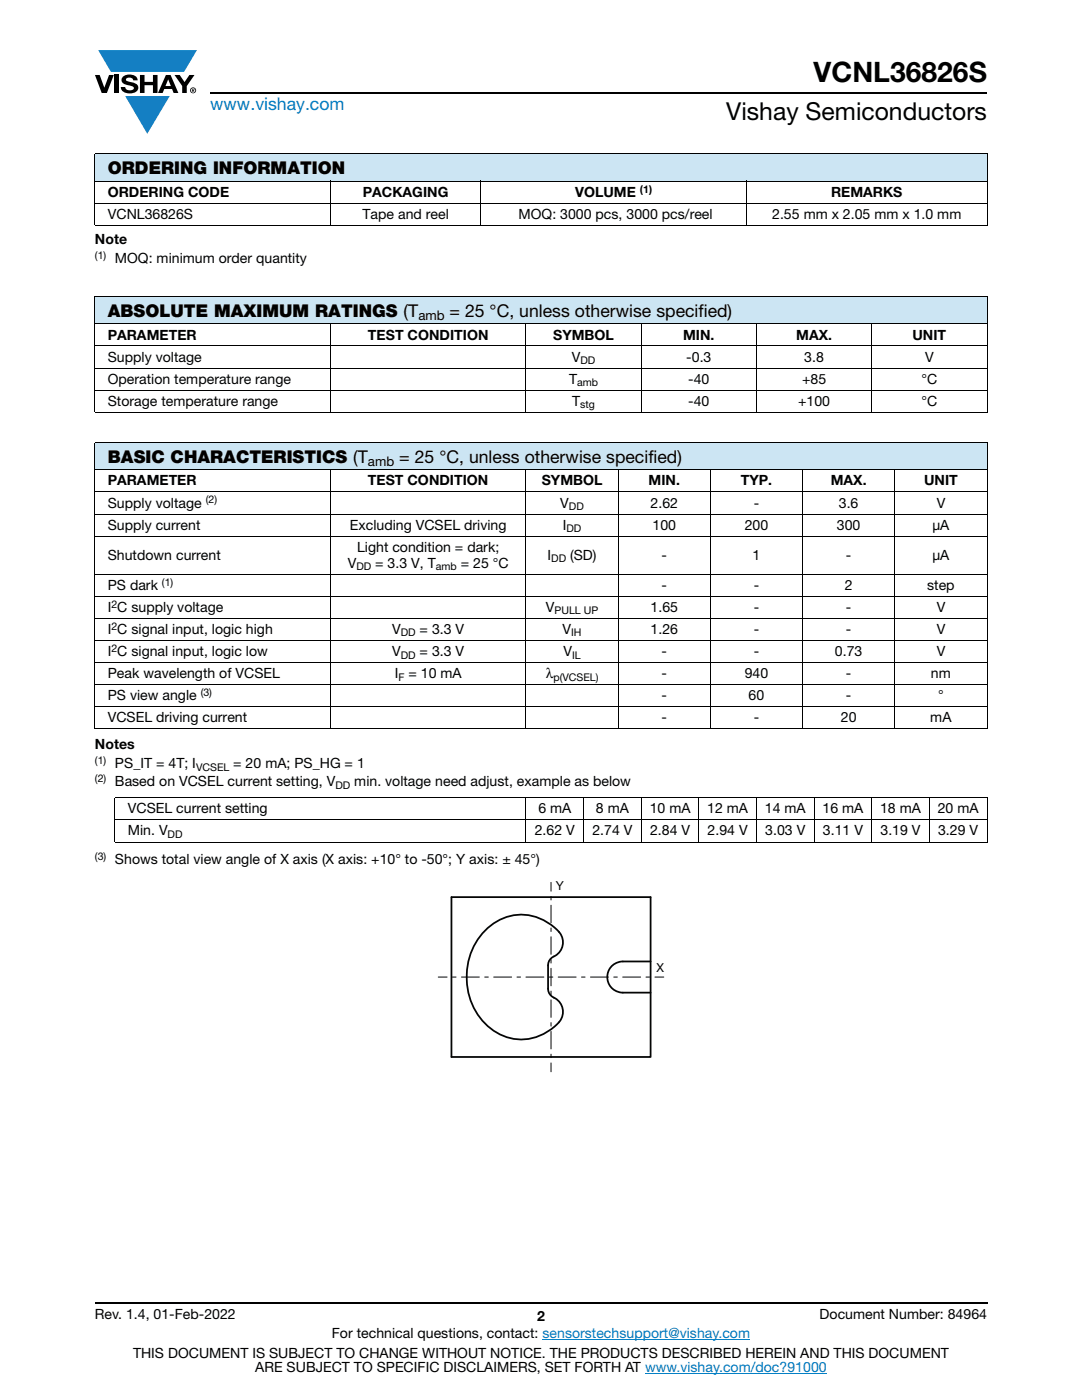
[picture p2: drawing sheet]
<svg xmlns="http://www.w3.org/2000/svg" width="216mm" height="279mm" viewBox="0 0 216 279" stroke-linecap="round" stroke-linejoin="round" font-family="sans-serif">
<defs><g id="words">
<text font-size="5.6" x="162.3" y="16.4">VCNL36826S</text>
<text font-size="4.9" x="144.9" y="24">Vishay Semiconductors</text>
<text font-size="3.5" fill="#007ec4" x="42" y="21.9">www.vishay.com</text>
<g font-size="3.5">
<text x="21.5" y="34.8">ORDERING INFORMATION</text>
<text x="21.5" y="63.2">ABSOLUTE MAXIMUM RATINGS (T</text>
<text x="89.7" y="63.2">= 25 °C, unless otherwise specified)</text>
<text x="21.5" y="92.4">BASIC CHARACTERISTICS (T</text>
<text x="79.7" y="92.4">= 25 °C, unless otherwise specified)</text>
</g>
<g font-size="2.8">
<text x="21.5" y="39.3">ORDERING CODE</text>
<text x="72.4" y="39.3">PACKAGING</text>
<text x="114.8" y="39.3">VOLUME</text>
<text x="165.8" y="39.3">REMARKS</text>
<text x="21.5" y="43.7">VCNL36826S</text>
<text x="72.3" y="43.7">Tape and reel</text>
<text x="103.5" y="43.7">MOQ: 3000 pcs, 3000 pcs/reel</text>
<text x="154.1" y="43.7">2.55 mm x 2.05 mm x 1.0 mm</text>
<text x="18.9" y="48.7">Note</text>
<text x="22.9" y="52.6">MOQ: minimum order quantity</text>
<text x="21.5" y="67.8">PARAMETER</text>
<text x="73.4" y="67.8">TEST CONDITION</text>
<text x="110.4" y="67.8">SYMBOL</text>
<text x="136.3" y="67.8">MIN.</text>
<text x="158.9" y="67.8">MAX.</text>
<text x="182.1" y="67.8">UNIT</text>
<text x="21.5" y="76.6">Operation temperature range</text>
<text x="21.5" y="72.2">Supply voltage</text>
<text x="113.5" y="76.6">T</text>
<text x="114.1" y="72.2">V</text>
<text x="136.9" y="72.2">-0.3</text>
<text x="137.3" y="76.6">-40</text>
<text x="160" y="76.6">+85</text>
<text x="160.5" y="72.2">3.8</text>
<text x="183.9" y="76.6">°C</text>
<text x="184.6" y="72.2">V</text>
<text x="21.5" y="81">Storage temperature range</text>
<text x="114.2" y="81">T</text>
<text x="137.3" y="81">-40</text>
<text x="159.3" y="81">+100</text>
<text x="183.9" y="81">°C</text>
<text x="21.5" y="96.9">PARAMETER</text>
<text x="21.5" y="101.3">Supply voltage</text>
<text x="73.4" y="96.9">TEST CONDITION</text>
<text x="108.1" y="96.9">SYMBOL</text>
<text x="111.8" y="101.3">V</text>
<text x="129.4" y="96.9">MIN.</text>
<text x="129.8" y="101.3">2.62</text>
<text x="147.8" y="96.9">TYP.</text>
<text x="150.4" y="101.3">-</text>
<text x="165.8" y="96.9">MAX.</text>
<text x="167.4" y="101.3">3.6</text>
<text x="184.4" y="96.9">UNIT</text>
<text x="186.9" y="101.3">V</text>
<text x="21.5" y="105.7">Supply current</text>
<text x="69.8" y="105.7">Excluding VCSEL driving</text>
<text x="112.3" y="105.7">I</text>
<text x="130.2" y="105.7">100</text>
<text x="148.6" y="105.7">200</text>
<text x="167" y="105.7">300</text>
<text x="186.1" y="105.7">μA</text>
<text x="21.5" y="111.7">Shutdown current</text>
<text x="69.4" y="113.3">V</text>
<text x="71.2" y="110.1">Light condition = dark;</text>
<text x="74.9" y="113.3">= 3.3 V, T</text>
<text x="91.9" y="113.3">= 25 °C</text>
<text x="109.3" y="111.7">I</text>
<text x="113.7" y="111.7">(SD)</text>
<text x="132" y="111.7">-</text>
<text x="150.2" y="111.7">1</text>
<text x="168.8" y="111.7">-</text>
<text x="186.1" y="111.7">μA</text>
<text x="21.5" y="117.7">PS dark</text>
<text x="132" y="117.7">-</text>
<text x="150.4" y="117.7">-</text>
<text x="168.6" y="117.7">2</text>
<text x="185" y="117.7">step</text>
<text x="21.5" y="122.1">I C supply voltage</text>
<text x="108.9" y="122.1">V</text>
<text x="129.8" y="122.1">1.65</text>
<text x="150.4" y="122.1">-</text>
<text x="168.8" y="122.1">-</text>
<text x="186.9" y="122.1">V</text>
<text x="21.5" y="126.5">I C signal input, logic high</text>
<text x="21.5" y="130.9">I C signal input, logic low</text>
<text x="78.3" y="130.9">V</text>
<text x="78.3" y="126.5">V</text>
<text x="83.7" y="126.5">= 3.3 V</text>
<text x="83.7" y="130.9">= 3.3 V</text>
<text x="112.2" y="126.5">V</text>
<text x="112.4" y="130.9">V</text>
<text x="129.8" y="126.5">1.26</text>
<text x="132" y="130.9">-</text>
<text x="150.4" y="130.9">-</text>
<text x="150.4" y="126.5">-</text>
<text x="166.6" y="130.9">0.73</text>
<text x="168.8" y="126.5">-</text>
<text x="186.9" y="126.5">V</text>
<text x="186.9" y="130.9">V</text>
<text x="21.5" y="135.3">Peak wavelength of VCSEL</text>
<text x="78.8" y="135.3">I</text>
<text x="81.5" y="135.3">= 10 mA</text>
<text x="108.9" y="135.3">λ</text>
<text x="132" y="135.3">-</text>
<text x="148.6" y="135.3">940</text>
<text x="168.8" y="135.3">-</text>
<text x="185.8" y="135.3">nm</text>
<text x="21.5" y="139.7">PS view angle</text>
<text x="132" y="139.7">-</text>
<text x="149.4" y="139.7">60</text>
<text x="168.8" y="139.7">-</text>
<text x="187.2" y="139.7">°</text>
<text x="18.9" y="149.5">Notes</text>
<text x="21.5" y="144.2">VCSEL driving current</text>
<text x="132" y="144.2">-</text>
<text x="150.4" y="144.2">-</text>
<text x="167.8" y="144.2">20</text>
<text x="185.6" y="144.2">mA</text>
<text x="22.9" y="153.3">PS_IT = 4T; I</text>
<text x="46.5" y="153.3">= 20 mA; PS_HG = 1</text>
<text x="22.9" y="156.9">Based on VCSEL current setting, V</text>
<text x="70.7" y="156.9">min. voltage need adjust, example as below</text>
<text x="25.5" y="162.3">VCSEL current setting</text>
<text x="25.5" y="166.7">Min. V</text>
<text x="106.7" y="166.7">2.62 V</text>
<text x="107.4" y="162.3">6 mA</text>
<text x="118.2" y="166.7">2.74 V</text>
<text x="118.9" y="162.3">8 mA</text>
<text x="129.6" y="162.3">10 mA</text>
<text x="129.7" y="166.7">2.84 V</text>
<text x="141.1" y="162.3">12 mA</text>
<text x="141.2" y="166.7">2.94 V</text>
<text x="152.6" y="162.3">14 mA</text>
<text x="152.7" y="166.7">3.03 V</text>
<text x="164.1" y="162.3">16 mA</text>
<text x="164.2" y="166.7">3.11 V</text>
<text x="175.6" y="162.3">18 mA</text>
<text x="175.7" y="166.7">3.19 V</text>
<text x="187.1" y="162.3">20 mA</text>
<text x="187.2" y="166.7">3.29 V</text>
<text x="22.9" y="172.4">Shows total view angle of X axis (X axis: +10° to -50°; Y axis: ± 45°)</text>
<text x="18.9" y="263.3">Rev. 1.4, 01-Feb-2022</text>
<text x="107.2" y="263.6">2</text>
<text x="163.6" y="263.3">Document Number: 84964</text>
<text x="66.2" y="267.1">For technical questions, contact: sensorstechsupport@vishay.com</text>
<text x="26.5" y="271">THIS DOCUMENT IS SUBJECT TO CHANGE WITHOUT NOTICE. THE PRODUCTS DESCRIBED HEREIN AND THIS DOCUMENT</text>
<text x="50.9" y="273.8">ARE SUBJECT TO SPECIFIC DISCLAIMERS, SET FORTH AT www.vishay.com/doc?91000</text>
</g>
<g font-size="2.6">
<text x="83.5" y="63.9">amb</text>
<text x="73.4" y="93">amb</text>
</g>
<g font-size="2.5" fill="#040503">
<text x="110.9" y="177.7">Y</text>
<text x="131" y="194">X</text>
</g>
<g font-size="2.1">
<text x="127.7" y="38.5">(1)</text>
<text x="18.9" y="51.7">(1)</text>
<text x="115.2" y="77.1">amb</text>
<text x="115.8" y="72.7">DD</text>
<text x="115.8" y="81.5">stg</text>
<text x="41" y="100.5">(2)</text>
<text x="113.5" y="101.8">DD</text>
<text x="113" y="106.2">DD</text>
<text x="71.1" y="113.8">DD</text>
<text x="87" y="113.8">amb</text>
<text x="110" y="112.2">DD</text>
<text x="32.3" y="116.9">(1)</text>
<text x="22.2" y="121.3">2</text>
<text x="22.2" y="125.7">2</text>
<text x="110.6" y="122.6">PULL UP</text>
<text x="22.2" y="130.1">2</text>
<text x="80" y="127">DD</text>
<text x="80" y="131.4">DD</text>
<text x="114" y="127">IH</text>
<text x="114.2" y="131.4">IL</text>
<text x="79.5" y="135.8">F</text>
<text x="110.4" y="135.8">p(VCSEL)</text>
<text x="40" y="138.9">(3)</text>
<text x="18.9" y="152.5">(1)</text>
<text x="39.1" y="153.8">VCSEL</text>
<text x="18.9" y="156">(2)</text>
<text x="66.9" y="157.4">DD</text>
<text x="33.4" y="167.2">DD</text>
<text x="18.9" y="171.5">(3)</text>
</g>
</g></defs>
<g fill="#147fc3">
<path d="M19.6 10h19.7l-2.6 4.3h-1.1h-13.5z"/>
<path d="M25 19.2h8.9l-4.5 7.5z"/>
</g>
<g fill="#000">
<path d="M18.9 15h1l.9 2.5 1-2.5h.9l-1.4 3.6h-1zM22.9 15h.9v3.6h-.9zM24.6 15.3a2.1 2.1 0 0 1 2.8 .3l.1 .4h-.9a.79 .79 0 0 0-.7-.5 .79 .79 0 0 0-.8 .4l.3 .3 1 .2a1.08 1.08 0 0 1 1.2 1 1.08 1.08 0 0 1-1.1 1.2 1.73 1.73 0 0 1-2.4-1.2h.9a.96 .96 0 0 0 .8 .6 .96 .96 0 0 0 .9-.4 1.31 1.31 0 0 0-1.2-.6 1.03 1.03 0 0 1-1.1-.6 1.03 1.03 0 0 1 .2-1.1zM27.9 15h.9v1.3h1.7v-1.3h.9v3.6h-.9v-1.6h-1.7v1.6h-.9zM34.8 15h1.1l.9 1.4 1-1.4h1l-1.5 2.2v1.4h-.9v-1.4z"/>
<path d="M33.6 15.9l.5 1.3h-1.1zM33.1 15l-1.6 3.6h1l.3-.8h1.5l.3 .8h1l-1.6-3.6z"/>
<path d="M38.4 17.8h.2v.2h-.2zM38.3 17.7v.7h.1v-.3l.4 .3-.2-.3 .2-.2-.1-.2z"/>
<path d="M38.1 18a.46 .46 0 0 1 .9 0 .46 .46 0 0 1-.9 0zM37.9 18a.6 .6 0 0 0 1.2 0 .6 .6 0 0 0-1.2 0z"/>
</g>
<path d="M42 18.6h155M18.9 260h178.1" fill="none" stroke="#000" stroke-width=".36"/>
<path d="M108.2 267.3h41.5M128.7 274h36.3" fill="none" stroke="#007ec4" stroke-width=".2"/>
<path d="M18.9 30.7h178.1v5.5h-178.1z" fill="#cce5f3"/>
<g fill="#fff">
<path d="M18.9 36.2h47.1v4.4h-47.1z"/>
<path d="M66 36.2h29.9v4.4h-29.9z"/>
<path d="M95.9 36.2h53v4.4h-53z"/>
<path d="M148.9 36.2h48.1v4.4h-48.1z"/>
</g>
<g fill="#cce5f3">
<path d="M18.9 59.1h178.1v5.5h-178.1z"/>
<path d="M18.9 88.3h178.1v5.5h-178.1z"/>
</g>
<g fill="none" stroke="#000" stroke-width=".2">
<path d="M18.9 30.7h178.1M18.9 36.2h178.1M18.9 30.8v14.1M66 36.1v9M95.9 36.1v9M148.9 36.1v9M197 30.8v14.1M18.9 40.6h178.1M18.9 45h178.1M18.9 59.1h178.1M18.9 59.2v23M197 59.2v23"/>
<path d="M18.9 64.6h178.1M18.9 69h178.1M18.9 73.4h178.1M18.9 77.9h178.1M66 64.5v17.9M104.9 64.5v17.9M128 64.5v17.9M151 64.5v17.9M173.9 64.5v17.9M18.9 82.3h178.1M18.9 88.3h178.1M18.9 93.8h178.1"/>
<path d="M18.9 98.2h178.1M18.9 88.3v57.1M66 93.7v51.8M104.9 93.7v51.8M123.4 93.7v51.8M141.8 93.7v51.8M160.1 93.7v51.8M178.6 93.7v51.8M197 88.3v57.1M18.9 102.6h178.1M18.9 107h178.1M18.9 114.6h178.1"/>
<path d="M18.9 119h178.1M18.9 123.4h178.1M18.9 127.8h178.1M18.9 132.2h178.1M18.9 136.6h178.1M18.9 141.1h178.1M18.9 145.5h178.1M22.9 159.2h174.1M22.9 159.3v8.6M104.9 159.1v9M116.5 159.1v9M128 159.1v9"/>
<path d="M139.4 159.1v9M151 159.1v9M162.5 159.1v9M173.9 159.1v9M185.5 159.1v9M197 159.3v8.6M22.9 163.6h174.1M22.9 168h174.1"/>
</g>
<path d="M90.1 179h39.7v31.9h-39.7zM96.4 186.1a9.8 9.8 0 0 1 15.7 .7 3.2 3.2 0 0 1-1.8 4.2 1.91 1.91 0 0 0-.9 1.7v4.6a2.05 2.05 0 0 0 1.4 1.9 3.3 3.3 0 0 1-.1 5.7 10 10 0 0 1-15.2-2.1 13.7 13.7 0 0 1 .9-16.7zM129.8 191.9h-5.5a3.1 3.1 0 0 0-3.1 3.1 3.1 3.1 0 0 0 3.1 3.1h5.5" fill="none" stroke="#040503" stroke-width=".35"/>
<path d="M110 176.1v1.8M87.5 195h1.7M130.7 195h1.8M110 212.1v1.8" fill="none" stroke="#040503" stroke-width=".2"/>
<path d="M90.3 195h1.2" fill="none" stroke="#040503" stroke-width=".2" stroke-dasharray=".7 1.1"/>
<path d="M92.1 195h38.1" fill="none" stroke="#040503" stroke-width=".2" stroke-dasharray="3.6 1.1 .7 1.1"/>
<path d="M110 178.9v1.2" fill="none" stroke="#040503" stroke-width=".2" stroke-dasharray=".7 1"/>
<path d="M110 180.7v30.9" fill="none" stroke="#040503" stroke-width=".2" stroke-dasharray="3.5 1 .7 1"/>
<use href="#words"/>
</svg>
